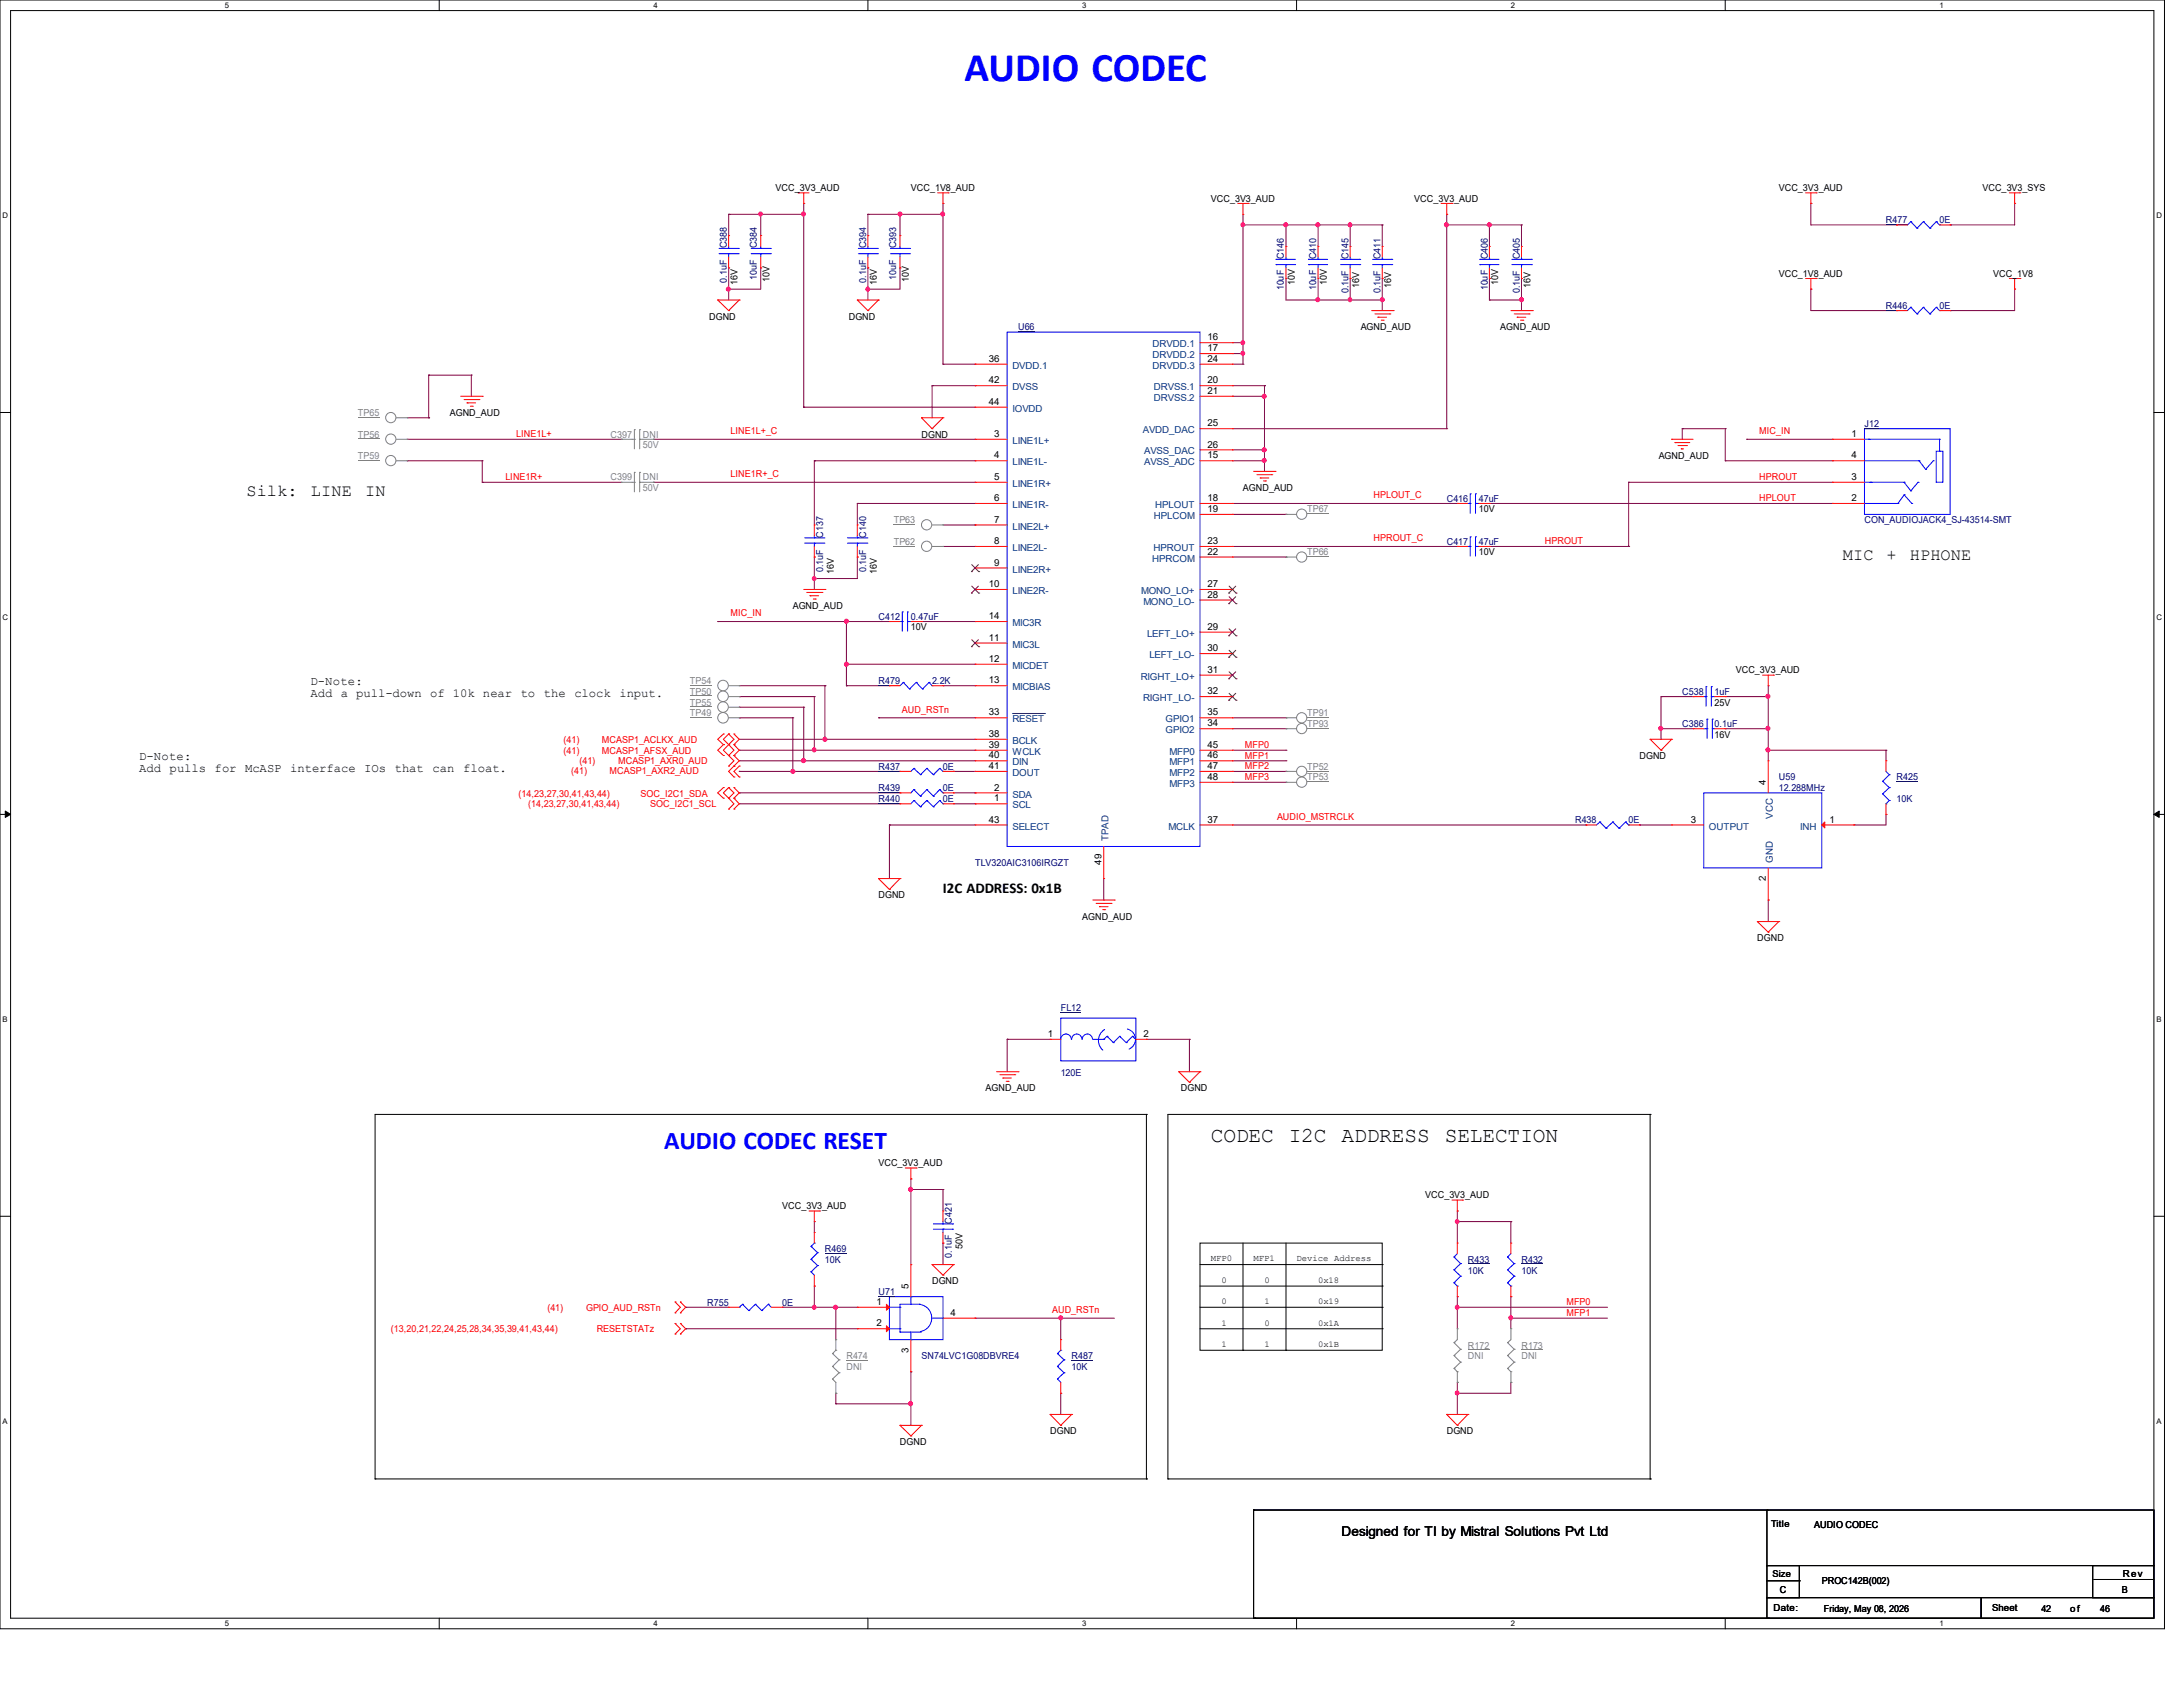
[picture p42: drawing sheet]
<svg xmlns="http://www.w3.org/2000/svg" width="279mm" height="216mm" viewBox="0 0 279 216" stroke-linecap="round" stroke-linejoin="round" font-family="sans-serif">
<defs><g id="words">
<text font-size="5.2" fill="#00f" x="123.4" y="10.4">AUDIO CODEC</text>
<text font-size="3.3" fill="#00f" x="85" y="147.1">AUDIO CODEC RESET</text>
<g font-size="2.7">
<text x="155" y="146.2">CODEC I2C</text>
<text x="171.7" y="146.2">ADDRESS</text>
<text x="184.9" y="146.2">SELECTION</text>
</g>
<g font-size="2.2">
<text x="31.5" y="63.5">Silk:</text>
<text x="39.8" y="63.5">LINE</text>
<text x="46.7" y="63.5">IN</text>
<text x="235.9" y="71.7">MIC</text>
<text x="241.5" y="71.7">+</text>
<text x="244.4" y="71.7">HPHONE</text>
</g>
<text font-size="1.9" x="120.7" y="114.3">I2C ADDRESS: 0x1B</text>
<text font-size="1.7" x="171.7" y="196.6">Designed for TI by Mistral Solutions Pvt Ltd</text>
<g font-size="1.6">
<text x="39.8" y="87.6">D-Note:</text>
<text x="39.8" y="89.2">Add a pull-down of 10k near</text>
<text x="66.7" y="89.2">to</text>
<text x="69.6" y="89.2">the clock input.</text>
<text x="17.8" y="97.2">D-Note:</text>
<text x="17.8" y="98.8">Add pulls for</text>
<text x="31.4" y="98.8">McASP</text>
<text x="37.1" y="98.8">interface IOs</text>
<text x="50.5" y="98.8">that can</text>
<text x="59.3" y="98.8">float.</text>
</g>
<g font-size="1.2">
<text x="99.3" y="24.4">VCC_3V3_AUD</text>
<text x="116.6" y="24.4">VCC_1V8_AUD</text>
<text x="155" y="25.8">VCC_3V3_AUD</text>
<text x="181" y="25.8">VCC_3V3_AUD</text>
<text x="227.7" y="24.4">VCC_3V3_AUD</text>
<text x="253.7" y="24.4">VCC_3V3_SYS</text>
<text x="227.7" y="35.4">VCC_1V8_AUD</text>
<text x="255.1" y="35.4">VCC_1V8</text>
<text x="90.8" y="40.9">DGND</text>
<text x="94.4" y="36.4" transform="rotate(-90 94.4 36.4)">16V</text>
<text x="98.5" y="36.1" transform="rotate(-90 98.5 36.1)">10V</text>
<text x="108.6" y="40.9">DGND</text>
<text x="112.2" y="36.4" transform="rotate(-90 112.2 36.4)">16V</text>
<text x="116.3" y="36.1" transform="rotate(-90 116.3 36.1)">10V</text>
<text x="165.7" y="36.4" transform="rotate(-90 165.7 36.4)">10V</text>
<text x="169.8" y="36.4" transform="rotate(-90 169.8 36.4)">10V</text>
<text x="173.9" y="36.9" transform="rotate(-90 173.9 36.9)">16V</text>
<text x="178.1" y="36.9" transform="rotate(-90 178.1 36.9)">16V</text>
<text x="191.8" y="36.4" transform="rotate(-90 191.8 36.4)">10V</text>
<text x="195.9" y="36.9" transform="rotate(-90 195.9 36.9)">16V</text>
<text x="126.6" y="46.3">36</text>
<text x="154.6" y="43.6">16</text>
<text x="154.6" y="45">17</text>
<text x="154.6" y="46.3">24</text>
<text x="174.2" y="42.3">AGND_AUD</text>
<text x="192" y="42.3">AGND_AUD</text>
<text x="57.6" y="53.3">AGND_AUD</text>
<text x="126.6" y="49.1">42</text>
<text x="126.6" y="51.8">44</text>
<text x="154.6" y="49.1">20</text>
<text x="154.6" y="50.4">21</text>
<text x="117.9" y="56">DGND</text>
<text x="127.2" y="58.7">4</text>
<text x="127.2" y="55.9">3</text>
<text x="154.6" y="54.6">25</text>
<text x="154.6" y="58.7">15</text>
<text x="154.6" y="57.3">26</text>
<text x="212.3" y="58.7">AGND_AUD</text>
<text x="237" y="55.9">1</text>
<text x="237" y="58.7">4</text>
<text x="127.2" y="61.4">5</text>
<text x="127.2" y="64.1">6</text>
<text x="154.6" y="64.1">18</text>
<text x="154.6" y="65.5">19</text>
<text x="159.1" y="62.9">AGND_AUD</text>
<text x="189.3" y="65.6">10V</text>
<text x="237" y="61.4">3</text>
<text x="237" y="64.1">2</text>
<text x="127.2" y="66.9">7</text>
<text x="127.2" y="69.6">8</text>
<text x="154.6" y="71">22</text>
<text x="154.6" y="69.6">23</text>
<text x="189.3" y="71.1">10V</text>
<text x="101.5" y="77.9">AGND_AUD</text>
<text x="106.7" y="73.5" transform="rotate(-90 106.7 73.5)">16V</text>
<text x="112.2" y="73.5" transform="rotate(-90 112.2 73.5)">16V</text>
<text x="126.6" y="75.1">10</text>
<text x="127.2" y="72.4">9</text>
<text x="154.6" y="75.1">27</text>
<text x="154.6" y="76.5">28</text>
<text x="116.6" y="80.7">10V</text>
<text x="126.6" y="79.2">14</text>
<text x="126.6" y="82">11</text>
<text x="154.6" y="80.6">29</text>
<text x="154.6" y="83.4">30</text>
<text x="126.6" y="87.5">13</text>
<text x="126.6" y="84.7">12</text>
<text x="154.6" y="86.1">31</text>
<text x="154.6" y="88.9">32</text>
<text x="222.2" y="86.1">VCC_3V3_AUD</text>
<text x="126.6" y="95.7">39</text>
<text x="126.6" y="91.6">33</text>
<text x="126.6" y="94.3">38</text>
<text x="154.6" y="93">34</text>
<text x="154.6" y="91.6">35</text>
<text x="154.6" y="95.7">45</text>
<text x="219.5" y="94.4">16V</text>
<text x="219.5" y="90.3">25V</text>
<text x="126.6" y="98.4">41</text>
<text x="126.6" y="97.1">40</text>
<text x="127.2" y="101.2">2</text>
<text x="154.6" y="97.1">46</text>
<text x="154.6" y="98.4">47</text>
<text x="154.6" y="99.8">48</text>
<text x="209.8" y="97.2">DGND</text>
<text x="226" y="100.5" transform="rotate(-90 226 100.5)">4</text>
<text x="126.6" y="105.3">43</text>
<text x="127.2" y="102.6">1</text>
<text x="154.6" y="105.3">37</text>
<text x="216.4" y="105.3">3</text>
<text x="234.1" y="105.3">1</text>
<text x="141" y="110.7" transform="rotate(-90 141 110.7)">49</text>
<text x="226" y="112.7" transform="rotate(-90 226 112.7)">2</text>
<text x="112.4" y="115">DGND</text>
<text x="138.5" y="117.7">AGND_AUD</text>
<text x="224.9" y="120.4">DGND</text>
<text x="134.1" y="132.7">1</text>
<text x="146.3" y="132.7">2</text>
<text x="126.2" y="139.7">AGND_AUD</text>
<text x="151.1" y="139.7">DGND</text>
<text x="112.4" y="149.3">VCC_3V3_AUD</text>
<text x="100.1" y="154.7">VCC_3V3_AUD</text>
<text x="182.4" y="153.4">VCC_3V3_AUD</text>
<text x="123.2" y="159.9" transform="rotate(-90 123.2 159.9)">50V</text>
<text x="112.2" y="167">1</text>
<text x="116.3" y="165" transform="rotate(-90 116.3 165)">5</text>
<text x="119.3" y="164.3">DGND</text>
<text x="112.2" y="169.8">2</text>
<text x="116.3" y="173.1" transform="rotate(-90 116.3 173.1)">3</text>
<text x="121.7" y="168.4">4</text>
<text x="115.2" y="184.9">DGND</text>
<text x="134.4" y="183.6">DGND</text>
<text x="185.2" y="183.6">DGND</text>
<text x="226.7" y="195.5">Title</text>
<text x="232.2" y="195.5">AUDIO CODEC</text>
<text x="226.9" y="201.8">Size</text>
<text x="227.8" y="203.8">C</text>
<text x="233.2" y="202.7">PROC142B(002)</text>
<text x="271.6" y="203.8">B</text>
<text x="271.7" y="201.8">Rev</text>
<text x="227" y="206.2">Date:</text>
<text x="233.4" y="206.3">Friday, May 08, 2026</text>
<text x="255" y="206.2">Sheet</text>
<text x="261.3" y="206.3">42</text>
<text x="265" y="206.3">of</text>
<text x="268.8" y="206.3">46</text>
</g>
<g font-size="1.2" fill="#000080">
<text x="241.4" y="28.6">R477</text>
<text x="248.2" y="28.6">0E</text>
<text x="93" y="31.8" transform="rotate(-90 93 31.8)">C388</text>
<text x="96.9" y="35.8" transform="rotate(-90 96.9 35.8)">10uF</text>
<text x="96.9" y="31.8" transform="rotate(-90 96.9 31.8)">C384</text>
<text x="110.9" y="31.8" transform="rotate(-90 110.9 31.8)">C394</text>
<text x="114.7" y="35.8" transform="rotate(-90 114.7 35.8)">10uF</text>
<text x="114.7" y="31.8" transform="rotate(-90 114.7 31.8)">C393</text>
<text x="164.3" y="33.2" transform="rotate(-90 164.3 33.2)">C146</text>
<text x="168.4" y="33.2" transform="rotate(-90 168.4 33.2)">C410</text>
<text x="172.6" y="33.2" transform="rotate(-90 172.6 33.2)">C145</text>
<text x="176.7" y="33.2" transform="rotate(-90 176.7 33.2)">C411</text>
<text x="190.4" y="33.2" transform="rotate(-90 190.4 33.2)">C406</text>
<text x="194.5" y="33.2" transform="rotate(-90 194.5 33.2)">C405</text>
<text x="93" y="36.2" transform="rotate(-90 93 36.2)">0.1uF</text>
<text x="110.9" y="36.2" transform="rotate(-90 110.9 36.2)">0.1uF</text>
<text x="164.3" y="37.2" transform="rotate(-90 164.3 37.2)">10uF</text>
<text x="168.4" y="37.2" transform="rotate(-90 168.4 37.2)">10uF</text>
<text x="172.6" y="37.5" transform="rotate(-90 172.6 37.5)">0.1uF</text>
<text x="176.7" y="37.5" transform="rotate(-90 176.7 37.5)">0.1uF</text>
<text x="190.4" y="37.2" transform="rotate(-90 190.4 37.2)">10uF</text>
<text x="194.5" y="37.5" transform="rotate(-90 194.5 37.5)">0.1uF</text>
<text x="241.4" y="39.5">R446</text>
<text x="248.2" y="39.5">0E</text>
<text x="130.3" y="42.3">U66</text>
<text x="238.6" y="54.6">J12</text>
<text x="185.2" y="64.2">C416</text>
<text x="189.3" y="64.2">47uF</text>
<text x="105.4" y="68.8" transform="rotate(-90 105.4 68.8)">C137</text>
<text x="110.9" y="68.8" transform="rotate(-90 110.9 68.8)">C140</text>
<text x="185.2" y="69.7">C417</text>
<text x="189.3" y="69.7">47uF</text>
<text x="238.6" y="67">CON_AUDIOJACK4_SJ-43514-SMT</text>
<text x="105.4" y="73.2" transform="rotate(-90 105.4 73.2)">0.1uF</text>
<text x="110.9" y="73.2" transform="rotate(-90 110.9 73.2)">0.1uF</text>
<text x="112.4" y="79.3">C412</text>
<text x="116.6" y="79.3">0.47uF</text>
<text x="112.4" y="87.5">R479</text>
<text x="119.3" y="87.5">2.2K</text>
<text x="215.3" y="88.9">C538</text>
<text x="219.4" y="88.9">1uF</text>
<text x="215.3" y="93">C386</text>
<text x="219.4" y="93">0.1uF</text>
<text x="112.4" y="98.5">R437</text>
<text x="112.4" y="101.3">R439</text>
<text x="120.7" y="98.5">0E</text>
<text x="120.7" y="101.3">0E</text>
<text x="227.7" y="99.9">U59</text>
<text x="227.7" y="101.3">12.288MHz</text>
<text x="242.7" y="99.9">R425</text>
<text x="112.4" y="102.6">R440</text>
<text x="120.7" y="102.6">0E</text>
<text x="201.6" y="105.4">R438</text>
<text x="208.4" y="105.4">0E</text>
<text x="242.7" y="102.6">10K</text>
<text x="124.8" y="110.9">TLV320AIC3106IRGZT</text>
<text x="135.8" y="129.4">FL12</text>
<text x="135.8" y="137.8">120E</text>
<text x="105.6" y="160.2">R469</text>
<text x="105.6" y="161.6">10K</text>
<text x="121.8" y="161" transform="rotate(-90 121.8 161)">0.1uF</text>
<text x="121.8" y="156.6" transform="rotate(-90 121.8 156.6)">C421</text>
<text x="187.9" y="161.6">R433</text>
<text x="194.7" y="161.6">R432</text>
<text x="90.5" y="167.1">R755</text>
<text x="100.1" y="167.1">0E</text>
<text x="112.4" y="165.7">U71</text>
<text x="187.9" y="163">10K</text>
<text x="194.7" y="163">10K</text>
<text x="117.9" y="173.9">SN74LVC1G08DBVRE4</text>
<text x="137.2" y="173.9">R487</text>
<text x="137.2" y="175.3">10K</text>
</g>
<g font-size="1.2" fill="#004080">
<text x="129.6" y="47.2">DVDD.1</text>
<text x="147.5" y="44.4">DRVDD.1</text>
<text x="147.5" y="45.8">DRVDD.2</text>
<text x="147.5" y="47.2">DRVDD.3</text>
<text x="129.6" y="50">DVSS</text>
<text x="129.6" y="52.7">IOVDD</text>
<text x="147.7" y="50">DRVSS.1</text>
<text x="147.7" y="51.3">DRVSS.2</text>
<text x="129.6" y="59.6">LINE1L-</text>
<text x="129.6" y="56.8">LINE1L+</text>
<text x="146.3" y="55.5">AVDD_DAC</text>
<text x="146.4" y="59.6">AVSS_ADC</text>
<text x="146.4" y="58.2">AVSS_DAC</text>
<text x="129.6" y="62.3">LINE1R+</text>
<text x="129.6" y="65">LINE1R-</text>
<text x="147.9" y="65">HPLOUT</text>
<text x="129.6" y="67.8">LINE2L+</text>
<text x="129.6" y="70.5">LINE2L-</text>
<text x="147.5" y="71.9">HPRCOM</text>
<text x="147.7" y="70.5">HPROUT</text>
<text x="147.7" y="66.4">HPLCOM</text>
<text x="129.6" y="73.3">LINE2R+</text>
<text x="129.6" y="76">LINE2R-</text>
<text x="146" y="76">MONO_LO+</text>
<text x="146.3" y="77.4">MONO_LO-</text>
<text x="129.6" y="80.1">MIC3R</text>
<text x="129.6" y="82.9">MIC3L</text>
<text x="146.8" y="81.5">LEFT_LO+</text>
<text x="129.6" y="88.3">MICBIAS</text>
<text x="129.6" y="85.6">MICDET</text>
<text x="146" y="87">RIGHT_LO+</text>
<text x="146.3" y="89.7">RIGHT_LO-</text>
<text x="147.1" y="84.2">LEFT_LO-</text>
<text x="129.6" y="92.5">RESET</text>
<text x="129.6" y="95.2">BCLK</text>
<text x="149.2" y="93.9">GPIO2</text>
<text x="149.2" y="92.5">GPIO1</text>
<text x="129.6" y="96.6">WCLK</text>
<text x="129.6" y="99.3">DOUT</text>
<text x="129.6" y="98">DIN</text>
<text x="149.7" y="96.6">MFP0</text>
<text x="149.7" y="98">MFP1</text>
<text x="149.7" y="99.3">MFP2</text>
<text x="149.7" y="100.7">MFP3</text>
<text x="129.6" y="102.1">SDA</text>
<text x="129.6" y="103.5">SCL</text>
<text x="129.6" y="106.2">SELECT</text>
<text x="141.9" y="107.6" transform="rotate(-90 141.9 107.6)">TPAD</text>
<text x="149.6" y="106.2">MCLK</text>
<text x="218.7" y="106.2">OUTPUT</text>
<text x="226.9" y="104.8" transform="rotate(-90 226.9 104.8)">VCC</text>
<text x="230.4" y="106.2">INH</text>
<text x="226.9" y="110.4" transform="rotate(-90 226.9 110.4)">GND</text>
</g>
<g font-size="1.2" fill="#808080">
<text x="45.8" y="53.3">TP65</text>
<text x="45.8" y="58.7">TP59</text>
<text x="45.8" y="56">TP56</text>
<text x="78.1" y="56">C397</text>
<text x="82.3" y="56">DNI</text>
<text x="82.3" y="57.4">50V</text>
<text x="78.1" y="61.5">C399</text>
<text x="82.3" y="61.5">DNI</text>
<text x="82.3" y="62.9">50V</text>
<text x="167.3" y="65.6">TP67</text>
<text x="114.4" y="67">TP63</text>
<text x="114.4" y="69.7">TP62</text>
<text x="167.3" y="71.1">TP66</text>
<text x="88.3" y="87.5">TP54</text>
<text x="88.3" y="88.9">TP50</text>
<text x="88.3" y="90.3">TP55</text>
<text x="88.3" y="91.7">TP49</text>
<text x="167.3" y="93">TP93</text>
<text x="167.3" y="91.7">TP91</text>
<text x="167.3" y="98.5">TP52</text>
<text x="167.3" y="99.9">TP53</text>
<text x="108.3" y="173.9">R474</text>
<text x="187.9" y="172.6">R172</text>
<text x="187.9" y="173.9">DNI</text>
<text x="194.7" y="172.6">R173</text>
<text x="194.7" y="173.9">DNI</text>
<text x="108.3" y="175.3">DNI</text>
</g>
<g font-size="1.2" fill="#f00">
<text x="66.1" y="56">LINE1L+</text>
<text x="93.5" y="55.5">LINE1L+_C</text>
<text x="225.2" y="55.5">MIC_IN</text>
<text x="64.7" y="61.5">LINE1R+</text>
<text x="93.5" y="61">LINE1R+_C</text>
<text x="175.8" y="63.8">HPLOUT_C</text>
<text x="225.2" y="64.2">HPLOUT</text>
<text x="225.2" y="61.5">HPROUT</text>
<text x="175.8" y="69.3">HPROUT_C</text>
<text x="197.7" y="69.7">HPROUT</text>
<text x="93.5" y="78.9">MIC_IN</text>
<text x="72.1" y="95.1">(41)</text>
<text x="77" y="95.1">MCASP1_ACLKX_AUD</text>
<text x="115.4" y="91.2">AUD_RSTn</text>
<text x="159.3" y="95.8">MFP0</text>
<text x="66.4" y="101.9">(14,23,27,30,41,43,44)</text>
<text x="72.1" y="96.4">(41)</text>
<text x="73.1" y="99.1">(41)</text>
<text x="74.2" y="97.8">(41)</text>
<text x="77" y="96.4">MCASP1_AFSX_AUD</text>
<text x="78" y="99.1">MCASP1_AXR2_AUD</text>
<text x="79.1" y="97.8">MCASP1_AXR0_AUD</text>
<text x="82" y="101.9">SOC_I2C1_SDA</text>
<text x="159.3" y="97.1">MFP1</text>
<text x="159.3" y="98.5">MFP2</text>
<text x="159.3" y="99.9">MFP3</text>
<text x="67.6" y="103.3">(14,23,27,30,41,43,44)</text>
<text x="83.2" y="103.3">SOC_I2C1_SCL</text>
<text x="163.4" y="104.9">AUDIO_MSTRCLK</text>
<text x="70.1" y="167.8">(41)</text>
<text x="75" y="167.8">GPIO_AUD_RSTn</text>
<text x="200.5" y="167">MFP0</text>
<text x="50" y="170.5">(13,20,21,22,24,25,28,34,35,39,41,43,44)</text>
<text x="76.4" y="170.5">RESETSTATz</text>
<text x="134.7" y="168">AUD_RSTn</text>
<text x="200.5" y="168.4">MFP1</text>
</g>
<g font-size="1.1">
<text x="155" y="161.4">MFP0</text>
<text x="160.4" y="161.4">MFP1</text>
<text x="165.9" y="161.4">Device Address</text>
<text x="156.3" y="164.2">0</text>
<text x="156.3" y="166.9">0</text>
<text x="161.8" y="166.9">1</text>
<text x="161.8" y="164.2">0</text>
<text x="168.7" y="164.2">0x18</text>
<text x="168.7" y="166.9">0x19</text>
<text x="156.3" y="169.7">1</text>
<text x="156.3" y="172.4">1</text>
<text x="161.8" y="169.7">0</text>
<text x="161.8" y="172.4">1</text>
<text x="168.7" y="169.7">0x1A</text>
<text x="168.7" y="172.4">0x1B</text>
</g>
<g font-size="1">
<text x="28.8" y="1">5</text>
<text x="83.7" y="1">4</text>
<text x="138.5" y="1">3</text>
<text x="193.4" y="1">2</text>
<text x="248.2" y="1">1</text>
<text x=".3" y="27.9">D</text>
<text x="276" y="27.9">D</text>
<text x=".3" y="79.4">C</text>
<text x="276" y="79.4">C</text>
<text x=".3" y="130.8">B</text>
<text x="276" y="130.8">B</text>
<text x=".3" y="182.2">A</text>
<text x="276" y="182.2">A</text>
<text x="28.8" y="208.1">5</text>
<text x="83.7" y="208.1">4</text>
<text x="138.5" y="208.1">3</text>
<text x="193.4" y="208.1">2</text>
<text x="248.2" y="208.1">1</text>
</g>
</g></defs>
<path d="M0 0h277v208.4h-277zM1.4 1.4h274.3v205.7h-274.3z" fill="none" stroke="#000" stroke-width=".13"/>
<g fill="#fff">
<path d="M28.8 .1h.5v1.1h-.5z"/>
<path d="M28.8 207.2h.5v1.1h-.5z"/>
</g>
<path d="M56.2 0v1.4M56.2 207.1v1.3" fill="none" stroke="#000" stroke-width=".13"/>
<g fill="#fff">
<path d="M83.7 .1h.5v1.1h-.5z"/>
<path d="M83.7 207.2h.5v1.1h-.5z"/>
</g>
<path d="M111.1 0v1.4M111.1 207.1v1.3" fill="none" stroke="#000" stroke-width=".13"/>
<g fill="#fff">
<path d="M138.5 .1h.6v1.1h-.6z"/>
<path d="M138.5 207.2h.6v1.1h-.6z"/>
</g>
<path d="M165.9 0v1.4M165.9 207.1v1.3" fill="none" stroke="#000" stroke-width=".13"/>
<g fill="#fff">
<path d="M193.4 .1h.5v1.1h-.5z"/>
<path d="M193.4 207.2h.5v1.1h-.5z"/>
</g>
<path d="M220.8 0v1.4M220.8 207.1v1.3" fill="none" stroke="#000" stroke-width=".13"/>
<g fill="#fff">
<path d="M248.2 .1h.6v1.1h-.6z"/>
<path d="M248.2 207.2h.6v1.1h-.6z"/>
<path d="M.3 27.1h.8v1.1h-.8z"/>
<path d="M276 27.1h.7v1.1h-.7z"/>
<path d="M.3 78.5h.8v1.1h-.8z"/>
<path d="M276 78.5h.7v1.1h-.7z"/>
</g>
<path d="M0 52.8h1.4M275.7 52.8h1.3" fill="none" stroke="#000" stroke-width=".13"/>
<g fill="#fff">
<path d="M.3 129.9h.7v1.1h-.7z"/>
<path d="M276 129.9h.6v1.1h-.6z"/>
</g>
<path d="M0 104.2h1.4M275.7 104.2h1.3" fill="none" stroke="#000" stroke-width=".13"/>
<path d="M.7 103.8l.7 .4-.7 .4zM275.7 104.2l.7-.4v.8z" fill="#000" stroke="#000" stroke-width=".13"/>
<g fill="#fff">
<path d="M.3 181.4h.7v1.1h-.7z"/>
<path d="M276 181.4h.6v1.1h-.6z"/>
</g>
<g fill="none" stroke="#000" stroke-width=".13">
<path d="M0 155.7h1.4M146.7 142.6h.1M146.7 142.6h-98.7v46.7M146.7 142.6v46.7M153.6 159.1h23.3v13.7h-23.3zM159.1 159.1v13.7M164.6 159.1v13.7M211.2 142.6h.1M211.2 142.6h-61.7v46.7M211.2 142.6v46.7M275.7 155.7h1.3M153.6 161.8h23.3"/>
<path d="M153.6 164.6h23.3M153.6 167.3h23.3M153.6 170.1h23.3M159.1 172.8h.1M164.6 172.8h.1M176.9 161.8h.1M176.9 164.6h.1M176.9 167.3h.1M176.9 170.1h.1M48 189.3h.1M48 189.3h98.7M146.7 189.3h.1"/>
<path d="M149.5 189.3h.1M149.5 189.3h61.7M160.4 193.3h.1M160.4 193.3h65.9M160.4 193.3v13.8M211.2 189.3h.1M226.1 193.3h49.6v7.1h-49.6zM160.4 207.1h.1M160.6 207.1h.1M160.6 207.1h65.8M226.1 200.4h4.2v4.1h-4.2zM226.1 204.5h27.5v2.6h-27.5z"/>
<path d="M226.1 202.3h4.2M230.3 202.3h.1M253.6 204.5h22.1v2.6h-22.1zM267.8 200.4h7.9v4.1h-7.9zM268 202.1h.1M268 202.1h7.7"/>
</g>
<g fill="none" stroke="#800040" stroke-width=".13">
<path d="M93.3 27.4h.1M93.3 34.3h.1M93.3 37h.1M93.3 27.4h9.6M93.3 27.4v2.7M93.3 34.3v4.1M97.4 27.4h.1M97.4 34.3h.1M97.4 34.3v2.7h-4.1M97.4 27.4v2.7M102.9 26h.1M102.9 26v26.1"/>
<path d="M111.1 27.4h.1M111.1 34.3h.1M111.1 37h.1M111.1 27.4h9.6M111.1 27.4v2.7M111.1 34.3v4.1M115.2 27.4h.1M115.2 34.3h.1M115.2 27.4v2.7M115.2 34.3v2.7h-4.1M120.7 26h.1M120.7 26v20.6"/>
<path d="M159.1 28.8h.1M159.1 28.8h17.8M159.1 27.4v19.2M164.6 28.8h.1M164.6 35.6h.1M164.6 28.8v2.7M164.6 35.6v2.8h12.3M168.7 28.8h.1M168.7 38.4h.1M168.7 28.8v2.7M168.7 35.6v2.8M172.8 28.8h.1"/>
<path d="M172.8 35.6h.1M172.8 38.4h.1M172.8 28.8v2.7M172.8 35.6v2.8M176.9 38.4h.1M176.9 28.8h.1M176.9 35.6h.1M176.9 28.8v2.7M176.9 35.6v4.2M185.2 28.8h.1M185.2 27.4h.1M185.2 28.8h9.5"/>
<path d="M185.2 27.4v27.5M190.6 28.8h.1M190.6 35.6h.1M190.6 38.4h.1M190.6 38.4h4.1M190.6 28.8v2.7M190.6 35.6v2.8M194.7 28.8h.1M194.7 35.6h.1M194.7 38.4h.1M194.7 28.8v2.7M194.7 35.6v4.2"/>
<path d="M231.8 37h.1M231.8 26h.1M231.8 26v2.8h10.9M231.8 37v2.8h10.9M242.7 39.8h.1M242.7 28.8h.1M249.6 39.8h.1M249.6 28.8h.1M257.9 37h.1M257.9 26h.1M257.9 37v2.8h-8.3M257.9 26v2.8h-8.3"/>
<path d="M52.1 59h.1M52.1 59h9.6M52.1 56.2h27.4M52.1 53.5h2.8M54.9 48h.1M54.9 53.5h.1M54.9 48h5.4M54.9 48v5.5M60.3 48h.1M60.3 48v2.7M61.7 59h.1M61.7 59v2.7"/>
<path d="M79.5 56.2h.1M83.7 56.2h.1M83.7 56.2h41.1M102.9 52.1h.1M102.9 52.1h21.9M104.2 59h.1M104.2 59v8.2M104.2 59h20.6M119.3 49.4h.1M119.3 49.4h5.5M119.3 49.4v4.1M120.7 46.6h.1"/>
<path d="M120.7 46.6h4.1M124.8 46.6h.1M124.8 49.4h.1M157.7 50.7h.1M157.7 49.4h4.1M157.7 50.7h4.1M157.7 57.6h4.1M157.7 59h4.1M157.7 43.9h1.4M157.7 45.3h1.4M157.7 46.6h1.4M157.7 54.9h27.5"/>
<path d="M159.1 43.9h.1M159.1 45.3h.1M159.1 46.6h.1M161.8 49.4h.1M161.8 50.7h.1M161.8 57.6h.1M161.8 59h.1M161.8 49.4v10.9M185.2 54.9h.1M215.3 54.9h.1M215.3 54.9h5.5M215.3 54.9v1.3"/>
<path d="M220.8 59h.1M220.8 54.9h.1M220.8 59h13.7M220.8 54.9v4.1M223.6 56.2h.1M223.6 56.2h10.9M61.7 61.7h.1M61.7 61.7h17.8M83.7 61.7h.1M83.7 61.7h41.1M91.9 79.5h.1M91.9 79.5h21.9"/>
<path d="M104.2 71.3h.1M104.2 74h.1M104.2 71.3v4.1M108.3 79.5h.1M108.3 79.5v8.3M109.7 71.3h.1M109.7 64.4h.1M109.7 71.3v2.7h-5.5M109.7 64.4v2.8M109.7 64.4h15.1M117.9 79.5h6.9M120.7 67.2h4.1"/>
<path d="M120.7 69.9h4.1M124.8 67.2h.1M124.8 69.9h.1M124.8 79.5h.1M157.7 69.9h28.8M157.7 64.4h28.8M157.7 65.8h6.9M157.7 71.3h6.9M164.6 65.8h.1M164.6 71.3h.1M186.5 69.9h.1M186.5 64.4h.1"/>
<path d="M190.6 69.9h17.8M190.6 64.4h43.9M208.4 69.9h.1M208.4 61.7h.1M208.4 61.7h26.1M208.4 61.7v8.2M234.5 64.4h.1M94.6 98.7h.1M94.6 97.4h.1M94.6 96h.1M94.6 91.9h.1M94.6 90.5h.1"/>
<path d="M94.6 89.2h.1M94.6 91.9h6.9M94.6 98.7h20.6M94.6 97.4h30.2M94.6 96h30.2M94.6 94.6h30.2M94.6 90.5h8.3M94.6 89.2h9.6M94.6 87.8h11M101.5 91.9h.1M101.5 98.7h.1M101.5 91.9v6.8"/>
<path d="M102.9 90.5h.1M102.9 97.4h.1M102.9 90.5v6.9M104.2 89.2h.1M104.2 96h.1M104.2 89.2v6.8M105.6 94.6h.1M105.6 87.8h.1M105.6 87.8v6.8M108.3 85h.1M108.3 87.8h.1M108.3 87.8h5.5"/>
<path d="M108.3 85h16.5M112.4 91.9h.1M112.4 91.9h12.4M120.7 87.8h.1M120.7 87.8h4.1M122 98.7h.1M122 98.7h2.8M157.7 91.9h6.9M157.7 98.7h6.9M157.7 97.4h6.9M157.7 96h6.9M157.7 93.3h6.9"/>
<path d="M164.6 91.9h.1M164.6 93.3h.1M164.6 96h.1M164.6 97.4h.1M164.6 98.7h.1M212.6 93.3h.1M212.6 89.2h.1M212.6 93.3h4.1M212.6 89.2h4.1M212.6 89.2v5.4M220.8 93.3h.1M220.8 93.3h5.5"/>
<path d="M220.8 89.2h5.5M226.3 93.3h.1M226.3 96h.1M226.3 89.2h.1M226.3 96h15.1M226.3 87.8v9.6M241.4 96h.1M241.4 96v1.4M94.6 102.9h.1M94.6 101.5h.1M94.6 102.9h20.6M94.6 101.5h20.6"/>
<path d="M113.8 105.6h.1M113.8 105.6v6.8M113.8 105.6h11M122 102.9h2.8M122 101.5h2.8M124.8 101.5h.1M124.8 102.9h.1M141.3 115.2h.1M141.3 112.4v2.8M157.7 105.6h45.3M157.7 100.1h6.9M164.6 100.1h.1"/>
<path d="M203 105.6h.1M209.8 105.6h.1M209.8 105.6h4.2M226.3 115.2h.1M226.3 115.2v2.7M237.3 105.6h.1M241.4 104.2h.1M241.4 104.2v1.4h-4.1M128.9 133h.1M128.9 133v4.2M128.9 133h5.5M146.7 133h.1"/>
<path d="M146.7 133h5.5M152.2 133h.1M152.2 133v4.2M104.2 156.3h.1M104.2 156.3v1.4M116.6 152.2h.1M116.6 150.9h.1M116.6 152.2h4.1M116.6 150.9v10.9M120.7 152.2h.1M120.7 159.1h.1M120.7 152.2v2.8"/>
<path d="M120.7 159.1v2.7M186.5 156.3h.1M186.5 155h.1M186.5 155v4.1M186.5 156.3h6.9M193.4 156.3h.1M193.4 156.3v2.8M87.8 170.1h.1M87.8 167.3h.1M87.8 167.3h5.5M87.8 170.1h21.9M100.1 167.3h.1"/>
<path d="M100.1 167.3h9.6M104.2 164.6h.1M104.2 167.3h.1M104.2 164.6v2.7M107 167.3h.1M107 178.3h.1M107 179.7h.1M107 167.3v4.1M107 178.3v1.4M107 179.7h9.6M116.6 175.6h.1M116.6 179.7h.1"/>
<path d="M116.6 175.6v6.8M124.8 168.7h.1M124.8 168.7h17.8M135.8 168.7h.1M135.8 178.3h.1M135.8 168.7v2.7M135.8 178.3v2.7M186.5 167.3h.1M186.5 165.9h.1M186.5 176.9h.1M186.5 178.3h.1M186.5 167.3h19.2"/>
<path d="M186.5 165.9v4.2M186.5 176.9v4.1M193.4 168.7h.1M193.4 165.9h.1M193.4 176.9h.1M193.4 168.7h12.3M193.4 165.9v4.2M193.4 176.9v1.4h-6.9"/>
</g>
<g fill="#f0f" stroke="#f0f" stroke-width=".13">
<circle cx="116.5" cy="152.2" r=".25"/>
<circle cx="106.9" cy="167.3" r=".25"/>
<circle cx="104.2" cy="167.3" r=".24"/>
<circle cx="161.8" cy="57.6" r=".25"/>
<circle cx="161.8" cy="50.7" r=".25"/>
<circle cx="161.8" cy="58.9" r=".25"/>
<circle cx="159.1" cy="43.8" r=".24"/>
<circle cx="159.1" cy="28.8" r=".24"/>
<circle cx="159.1" cy="45.2" r=".24"/>
<circle cx="105.6" cy="94.6" r=".25"/>
<circle cx="186.5" cy="167.3" r=".24"/>
<circle cx="186.5" cy="156.3" r=".24"/>
<circle cx="193.3" cy="168.6" r=".24"/>
<circle cx="186.5" cy="178.3" r=".24"/>
<circle cx="104.2" cy="74" r=".24"/>
<circle cx="164.5" cy="28.8" r=".25"/>
<circle cx="168.7" cy="28.8" r=".25"/>
<circle cx="185.1" cy="28.8" r=".25"/>
<circle cx="190.6" cy="28.8" r=".25"/>
<circle cx="194.7" cy="38.4" r=".25"/>
<circle cx="120.6" cy="27.4" r=".25"/>
<circle cx="111.1" cy="37" r=".24"/>
<circle cx="115.2" cy="27.4" r=".25"/>
<circle cx="93.2" cy="37" r=".25"/>
<circle cx="102.8" cy="27.4" r=".25"/>
<circle cx="97.3" cy="27.4" r=".24"/>
<circle cx="135.8" cy="168.7" r=".25"/>
<circle cx="116.5" cy="179.6" r=".25"/>
<circle cx="101.5" cy="98.7" r=".25"/>
<circle cx="102.8" cy="97.3" r=".25"/>
<circle cx="104.2" cy="96" r=".24"/>
<circle cx="172.8" cy="38.3" r=".24"/>
<circle cx="176.9" cy="38.4" r=".25"/>
<circle cx="168.7" cy="38.4" r=".25"/>
<circle cx="172.8" cy="28.8" r=".24"/>
<circle cx="108.3" cy="79.5" r=".25"/>
<circle cx="108.3" cy="85" r=".25"/>
<circle cx="226.3" cy="96" r=".25"/>
<circle cx="226.3" cy="89.1" r=".25"/>
<circle cx="226.3" cy="93.2" r=".25"/>
<circle cx="212.6" cy="93.2" r=".25"/>
</g>
<g fill="none" stroke="#f00" stroke-width=".13">
<path d="M91.9 38.4h.1M91.9 38.4h2.7M91.9 38.4l1.4 1.4M93.3 39.8h.1M93.3 30.1h.1M93.3 34.3h.1M93.3 30.1v1.4M93.3 32.9v1.4M94.6 38.4h.1M94.6 38.4l-1.3 1.4M97.4 30.1h.1M97.4 34.3h.1"/>
<path d="M97.4 30.1v1.4M97.4 32.9v1.4M102.2 24.7h.1M102.2 24.7h1.3M102.9 26h.1M102.9 24.7v1.3M109.7 38.4h.1M109.7 38.4h2.7M109.7 38.4l1.4 1.4M111.1 39.8h.1M112.4 38.4h.1M112.4 38.4l-1.3 1.4"/>
<path d="M120 24.7h1.4M120.7 26h.1M120.7 24.7v1.3M121.4 24.7h.1M158.4 26h1.4M159.1 27.4h.1M159.1 26v1.4M159.8 26h.1M175.6 39.8h2.7M178.3 39.8h.1M184.4 26h1.4M185.2 27.4h.1"/>
<path d="M185.2 26v1.4M185.8 26h.1M193.4 39.8h2.7M194.7 31.5h.1M194.7 35.6h.1M194.7 31.5v1.4M194.7 34.3v1.3M196.1 39.8h.1M231.1 24.7h1.4M231.1 35.6h1.4M231.8 26h.1M231.8 37h.1"/>
<path d="M231.8 24.7v1.3M231.8 35.6v1.4M232.5 24.7h.1M232.5 35.6h.1M242.7 28.8h.1M242.7 28.8h1.4M248.2 28.8h1.4M249.6 28.8h.1M257.2 24.7h1.3M257.2 35.6h1.3M257.9 26h.1M257.9 37h.1"/>
<path d="M257.9 24.7v1.3M257.9 35.6v1.4M258.5 24.7h.1M258.5 35.6h.1M59 50.7h2.7M59.4 51.1h1.9M59.8 51.6h.1M59.8 51.6h1.1M60.2 52h.3M60.5 52h.1M61.3 51.1h.1M61.7 50.7h.1"/>
<path d="M117.9 53.5h.1M117.9 53.5h2.8M117.9 53.5l1.4 1.4M119.3 54.9h.1M120.7 53.5h.1M120.7 53.5l-1.4 1.4M124.8 59h.1M124.8 49.4h.1M124.8 52.1h.1M124.8 56.2h.1M124.8 46.6h.1M124.8 56.2h4.1"/>
<path d="M124.8 59h4.1M124.8 46.6h4.1M124.8 49.4h4.1M124.8 52.1h4.1M153.6 50.7h4.1M153.6 59h4.1M153.6 43.9h4.1M153.6 45.3h4.1M153.6 54.9h4.1M153.6 57.6h4.1M153.6 46.6h4.1M153.6 49.4h4.1"/>
<path d="M157.7 43.9h.1M157.7 45.3h.1M157.7 54.9h.1M157.7 59h.1M157.7 57.6h.1M157.7 46.6h.1M157.7 49.4h.1M157.7 50.7h.1M176 40.2h1.9M176.4 40.6h.1M176.4 40.6h1.1M176.8 41h.2"/>
<path d="M177 41h.1M177.9 40.2h.1M193.8 40.2h1.9M194.2 40.6h.1M194.2 40.6h1.1M194.6 41h.3M194.9 41h.1M195.7 40.2h.1M214 56.2h.1M214 56.2h2.7M214.4 56.6h.1M214.4 56.6h1.9"/>
<path d="M214.8 57h1.1M215.2 57.4h.1M215.2 57.4h.3M215.9 57h.1M102.9 75.4h2.7M103.3 75.8h1.9M103.7 76.2h.1M103.7 76.2h1.1M104.1 76.7h.3M104.4 76.7h.1M105.2 75.8h.1M105.6 75.4h.1"/>
<path d="M109.7 67.2h.1M109.7 71.3h.1M109.7 67.2v1.4M109.7 69.9v1.4M124.8 61.7h.1M124.8 67.2h.1M124.8 64.4h.1M124.8 69.9h.1M124.8 79.5h.1M124.8 72.7h.1M124.8 75.4h.1M124.8 75.4h4.1"/>
<path d="M124.8 64.4h4.1M124.8 61.7h4.1M124.8 67.2h4.1M124.8 69.9h4.1M124.8 79.5h4.1M124.8 72.7h4.1M153.6 75.4h4.1M153.6 64.4h4.1M153.6 65.8h4.1M153.6 71.3h4.1M153.6 69.9h4.1M153.6 76.8h4.1"/>
<path d="M157.7 64.4h.1M157.7 65.8h.1M157.7 71.3h.1M157.7 69.9h.1M157.7 75.4h.1M157.7 76.8h.1M160.4 60.3h2.8M160.9 60.7h1.9M161.3 61.2h.1M161.3 61.2h1.1M161.7 61.6h.3M162 61.6h.1"/>
<path d="M162.8 60.7h.1M163.2 60.3h.1M92.6 95.3h.1M92.6 96.7h.1M92.6 93.9h.1M92.6 95.3l-.7 .7 .7 .7M92.6 93.9l-.7 .7 .7 .7M93.3 96.7h.1M93.3 98h.1M93.3 95.3h.1M93.3 93.9h.1M93.3 95.3l-.7 .7 1.3 1.4-.6 .6"/>
<path d="M93.3 95.3l.6 .7-.6 .7M93.3 93.9l.6 .7-.6 .7M93.3 93.9l-.7 .7 .7 .7M93.9 98h.1M93.9 99.4h.1M93.9 96.7h.1M93.9 95.3h.1M93.9 93.9h.1M93.9 96.7l.7 .7-1.3 1.3 .6 .7M93.9 95.3l.7 .7-.7 .7M93.9 93.9l.7 .7-.7 .7M94.6 98h.1"/>
<path d="M94.6 99.4h.1M94.6 98l-.7 .7 .7 .7M113.8 87.8h.1M113.8 87.8h1.4M115.2 98.7h.1M115.2 98.7h1.4M119.3 87.8h1.4M120.7 87.8h.1M120.7 98.7h1.3M122 98.7h.1M124.8 87.8h.1M124.8 96h.1"/>
<path d="M124.8 98.7h.1M124.8 97.4h.1M124.8 91.9h.1M124.8 94.6h.1M124.8 82.3h.1M124.8 85h.1M124.8 94.6h4.1M124.8 87.8h4.1M124.8 96h4.1M124.8 98.7h4.1M124.8 97.4h4.1M124.8 91.9h4.1"/>
<path d="M124.8 82.3h4.1M124.8 85h4.1M153.6 86.4h4.1M153.6 96h4.1M153.6 98.7h4.1M153.6 80.9h4.1M153.6 83.7h4.1M153.6 97.4h4.1M153.6 91.9h4.1M153.6 89.2h4.1M153.6 93.3h4.1M157.7 86.4h.1"/>
<path d="M157.7 80.9h.1M157.7 83.7h.1M157.7 89.2h.1M157.7 93.3h.1M157.7 91.9h.1M157.7 96h.1M157.7 97.4h.1M157.7 98.7h.1M211.2 94.6h.1M211.2 94.6h2.8M211.2 94.6l1.4 1.4M212.6 96h.1"/>
<path d="M214 94.6h.1M214 94.6l-1.4 1.4M216.7 93.3h.1M216.7 89.2h.1M216.7 89.2h1.4M216.7 93.3h1.4M219.5 89.2h1.3M219.5 93.3h1.3M220.8 93.3h.1M220.8 89.2h.1M225.6 86.4h1.4M226.3 87.8h.1"/>
<path d="M226.3 86.4v1.4M227 86.4h.1M92.6 100.8h.1M92.6 102.2h.1M92.6 100.8l-.7 .7 .7 .7M93.3 103.5h.1M93.3 102.2h.1M93.3 100.8h.1M93.3 102.2l.6 .7-.6 .6M93.3 100.8l.6 .7-.6 .7M93.3 100.8l-.7 .7 .7 .7M93.9 102.2h.1"/>
<path d="M93.9 103.5h.1M93.9 100.8h.1M93.9 102.2l.7 .7-.7 .6M93.9 100.8l.7 .7-.7 .7M112.4 112.4h.1M112.4 112.4h2.8M112.4 112.4l1.4 1.4M113.8 113.8h.1M115.2 112.4h.1M115.2 112.4l-1.4 1.4M124.8 101.5h.1M124.8 102.9h.1"/>
<path d="M124.8 105.6h.1M124.8 105.6h4.1M124.8 101.5h4.1M124.8 102.9h4.1M139.9 115.2h2.7M140.3 115.6h1.9M140.7 116h.1M140.7 116h1.1M141.1 116.4h.3M141.3 112.4h.1M141.3 108.3v4.1M141.4 116.4h.1"/>
<path d="M142.2 115.6h.1M142.6 115.2h.1M153.6 105.6h4.1M153.6 100.1h4.1M157.7 105.6h.1M157.7 100.1h.1M224.9 117.9h.1M224.9 117.9h2.8M224.9 117.9l1.4 1.4M226.3 119.3h.1M227.7 117.9h.1M227.7 117.9l-1.4 1.4"/>
<path d="M127.6 137.2h2.7M128 137.5h1.9M128.4 138h.1M128.4 138h1.1M128.8 138.4h.2M129 138.4h.1M129.9 137.5h.1M130.3 137.2h.1M150.9 137.2h.1M150.9 137.2h2.7M150.9 137.2l1.3 1.3M152.2 138.5h.1"/>
<path d="M153.6 137.2h.1M153.6 137.2l-1.4 1.3M103.5 155h1.4M104.2 156.3h.1M104.2 157.7h.1M104.2 155v1.3M104.2 157.7v1.4M104.9 155h.1M115.9 149.5h1.4M116.6 150.9h.1M116.6 149.5v1.4M117.3 149.5h.1"/>
<path d="M120.7 155h.1M120.7 159.1h.1M120.7 155v1.3M120.7 157.7v1.4M185.8 153.6h1.4M186.5 155h.1M186.5 153.6v1.4M187.2 153.6h.1M86.4 170.7h.1M86.4 169.4h.1M86.4 168h.1M86.4 166.6h.1"/>
<path d="M86.4 169.4l.7 .7-.7 .6M86.4 166.6l.7 .7-.7 .7M87.1 169.4h.1M87.1 170.7h.1M87.1 166.6h.1M87.1 168h.1M87.1 169.4l.7 .7-.7 .6M87.1 166.6l.7 .7-.7 .7M104.2 164.6h.1M104.2 163.2v1.4M119.3 161.8h.1M119.3 161.8h2.7"/>
<path d="M119.3 161.8l1.4 1.4M120.7 163.2h.1M122 161.8h.1M122 161.8l-1.3 1.4M135.8 178.3h.1M135.8 171.4h.1M135.8 171.4v1.4M135.8 176.9v1.4M115.2 182.4h.1M115.2 182.4h2.7M115.2 182.4l1.4 1.4M116.6 183.8h.1"/>
<path d="M117.9 182.4h.1M117.9 182.4l-1.3 1.4M134.4 181h.1M134.4 181h2.8M134.4 181l1.4 1.4M135.8 182.4h.1M137.2 181h.1M137.2 181l-1.4 1.4M185.2 181h.1M185.2 181h2.7M185.2 181l1.3 1.4M186.5 182.4h.1"/>
<path d="M187.9 181h.1M187.9 181l-1.4 1.4"/>
</g>
<g fill="none" stroke="#808080" stroke-width=".13">
<path d="M45.8 53.4h2.8M50.7 53.5h1.4M52.1 53.5h.1M79.5 61.7h.1M79.5 61.7h1.7M81.2 61.7h.1M81.2 60.5h.1M81.2 60.5v2.4M81.9 60.5h.1M81.9 61.7h.1M81.9 61.7h1.8M81.9 60.5v2.4"/>
<path d="M83.7 61.7h.1M164.6 71.3h.1M164.6 71.3h1.3M167.3 71.2h2.8M88.3 90.5h2.8M88.3 91.8h2.8M93.3 90.5h1.3M93.3 91.9h1.3M94.6 90.5h.1M94.6 91.9h.1M164.6 93.3h.1M164.6 93.3h1.3"/>
<path d="M167.3 93.2h2.8M193 171.8h.1M193 173.5h.1M193 175.1h.1M193 171.8l.8 .9M193 173.5l.8 .8M193 175.1l.4 .5M193.4 175.6h.1M193.4 170.1h.1M193.4 176.9h.1M193.4 170.1v1.3l-.4 .4M193.4 175.6v1.3"/>
<path d="M193.8 172.7h.1M193.8 174.3h.1M193.8 172.7l-.8 .8M193.8 174.3l-.8 .8M194.7 172.8h2.8"/>
<circle cx="50" cy="53.4" r=".66"/>
<circle cx="166.6" cy="71.3" r=".66"/>
<circle cx="92.5" cy="90.5" r=".68"/>
<circle cx="92.5" cy="91.9" r=".68"/>
<circle cx="166.6" cy="93.2" r=".66"/>
</g>
<g fill="none" stroke="#00f" stroke-width=".13">
<path d="M92 32.5h2.5M92 31.8h2.5M93.3 31.8h.1M93.3 32.5h.1M93.3 31.5v.3M93.3 32.5v.4M94.5 32.5h.1M94.5 31.8h.1M96.1 32.5h2.5M96.1 31.8h2.5M97.4 31.8h.1M97.4 32.5h.1"/>
<path d="M97.4 31.5v.3M97.4 32.5v.4M98.6 32.5h.1M98.6 31.8h.1M193.5 33.9h2.5M193.5 33.2h2.5M194.7 33.2h.1M194.7 33.9h.1M194.7 32.9v.3M194.7 33.9v.4M196 33.9h.1M196 33.2h.1"/>
<path d="M244.6 28.4h.1M244.6 28.4l-.5 .4M244.6 28.4l.8 .8M245.4 29.2h.1M246.2 28.4h.1M246.2 28.4l-.8 .8M246.2 28.4l.8 .8M247 29.2h.1M247.8 28.4h.1M247.8 28.4l-.8 .8M247.8 28.4l.4 .4M248.2 28.8h.1"/>
<path d="M128.9 42.5h24.7v65.8h-24.7zM238.6 54.9h11v10.9h-11zM238.6 56.2h9.6M238.6 59h7M239.2 56.2h.1M245.6 59h.1M245.6 59l.9 1.1M247.4 59h.1M247.4 59l-.9 1.1M247.8 57.7h.9v4h-.9zM248.2 56.2h.1M248.2 57.7h.1"/>
<path d="M248.2 56.2v1.5M108.5 69.5h2.5M108.5 68.8h2.5M109.7 68.8h.1M109.7 69.5h.1M109.7 68.6v.2M109.7 69.5v.4M111 69.5h.1M111 68.8h.1M238.6 61.7h5.1M238.6 64.4h4.3M239.5 61.7h.1"/>
<path d="M242.9 64.4h.1M243.7 61.7h.1M243.7 63.3h.1M243.7 61.7l.9 1.1M243.7 63.3l1 1.1M243.7 63.3l-.8 1.1M244.6 62.8h.1M244.7 64.4h.1M245.5 61.7h.1M245.5 61.7l-.9 1.1M246.5 60.1h.1M115.6 87.3h.1"/>
<path d="M115.6 87.3l-.4 .5M115.6 87.3l.8 .9M116.4 88.2h.1M117 98.3h.1M117 98.3l-.4 .4M117 98.3l.8 .8M117.3 87.3h.1M117.3 87.3l-.9 .9M117.3 87.3l.8 .9M117.8 99.1h.1M118.1 88.2h.1M118.6 98.3h.1"/>
<path d="M118.6 98.3l-.8 .8M118.6 98.3l.9 .8M118.9 87.3h.1M118.9 87.3l-.8 .9M118.9 87.3l.4 .5M119.3 87.8h.1M119.5 99.1h.1M120.3 98.3h.1M120.3 98.3l-.8 .8M120.3 98.3l.4 .4M120.7 98.7h.1M218.1 93.3h.4"/>
<path d="M218.1 89.2h.3M218.4 89.2h.1M218.4 87.9h.1M218.4 87.9v2.5M218.5 92h.1M218.5 93.3h.1M218.5 92v2.5M219 87.9h.1M219 89.2h.1M219 89.2h.5M219 87.9v2.5M219.2 93.3h.1"/>
<path d="M219.2 92h.1M219.2 93.3h.3M219.2 92v2.5M103.8 159.5h.1M103.8 159.5l.8 .8M104.2 159.1h.1M104.2 159.1l-.4 .4M119.5 157.3h2.4M119.5 156.6h2.4M120.7 156.6h.1M120.7 157.3h.1M120.7 156.3v.3"/>
<path d="M120.7 157.3v.4M121.9 157.3h.1M121.9 156.6h.1M103.8 162.8h.1M103.8 161.2h.1M103.8 162.8l.4 .4M103.8 161.2l.8 .8M104.6 162h.1M104.6 160.3h.1M104.6 162l-.8 .8M104.6 160.3l-.8 .9M135.3 176.5h.1"/>
<path d="M135.3 174.9h.1M135.3 173.2h.1M135.3 176.5l.5 .4M135.3 174.9l.9 .8M135.3 173.2l.9 .8M135.8 172.8h.1M135.8 172.8l-.5 .4M136.2 175.7h.1M136.2 174h.1M136.2 175.7l-.9 .8M136.2 174l-.9 .9"/>
</g>
<path d="M241.4 28.7h2.7M130.3 42.5h2.1M112.4 98.7h2.8M112.4 87.7h2.8M105.6 160.4h2.7M137.2 174.1h2.7" fill="none" stroke="#000080" stroke-width=".13"/>
<g fill="none" stroke="#804000" stroke-width=".13">
<path d="M124.3 73.2h.1M124.3 75.9h.1M124.4 72.3l.9 .9M124.4 75l.9 .9M125.2 72.3l-.9 .9M125.2 75l-.9 .9M125.3 73.2h.1M125.3 75.9h.1M157.3 75.9h.1M157.3 77.3h.1M157.3 75l.9 .9M157.3 76.4l.9 .9"/>
<path d="M158.2 75l-.9 .9M158.2 76.4l-.9 .9M158.2 75.9h.1M158.2 77.3h.1M124.3 82.8h.1M124.4 81.9l.9 .9M125.2 81.9l-.9 .9M125.3 82.8h.1M157.3 86.9h.1M157.3 81.4h.1M157.3 84.1h.1M157.3 89.6h.1"/>
<path d="M157.3 86l.9 .9M157.3 80.5l.9 .9M157.3 83.2l.9 .9M157.3 88.7l.9 .9M158.2 86l-.9 .9M158.2 80.5l-.9 .9M158.2 83.2l-.9 .9M158.2 88.7l-.9 .9M158.2 86.9h.1M158.2 81.4h.1M158.2 84.1h.1M158.2 89.6h.1"/>
</g>
<path d="M129.6 91.3h4.1M133.7 91.3h.1" fill="none" stroke="#004080" stroke-width=".13"/>
<path d="M238.6 54.7h1.9v.1h-1.9z" fill="#000080"/>
<g fill="none" stroke="#f00" stroke-width=".13">
<path d="M111.1 30.1h.1M111.1 34.3h.1M111.1 30.1v1.4M111.1 32.9v1.4M115.2 30.1h.1M115.2 34.3h.1M115.2 30.1v1.4M115.2 32.9v1.4M164.6 31.5h.1M164.6 35.6h.1M164.6 31.5v1.4M164.6 34.3v1.3"/>
<path d="M168.7 31.5h.1M168.7 35.6h.1M168.7 31.5v1.4M168.7 34.3v1.3M172.8 31.5h.1M172.8 35.6h.1M172.8 31.5v1.4M172.8 34.3v1.3M176.9 31.5h.1M176.9 35.6h.1M176.9 31.5v1.4M176.9 34.3v1.3"/>
<path d="M190.6 31.5h.1M190.6 35.6h.1M190.6 31.5v1.4M190.6 34.3v1.3M242.7 39.8h.1M242.7 39.8h1.4M248.2 39.8h1.4M249.6 39.8h.1M234.5 56.2h.1M234.5 59h.1M234.5 56.2h4.1M234.5 59h4.1"/>
<path d="M104.2 67.2h.1M104.2 71.3h.1M104.2 67.2v1.4M104.2 69.9v1.4M113.8 79.5h.1M113.8 79.5h1.4M116.6 79.5h1.3M117.9 79.5h.1M186.5 64.4h.1M186.5 69.9h.1M186.5 64.4h1.4M186.5 69.9h1.4"/>
<path d="M189.3 64.4h1.3M189.3 69.9h1.3M190.6 64.4h.1M190.6 69.9h.1M234.5 61.7h.1M234.5 64.4h.1M234.5 61.7h4.1M234.5 64.4h4.1M226.3 97.4h.1M226.3 97.4v4.1M241.4 97.4h.1M241.4 97.4v1.3"/>
<path d="M115.2 101.5h.1M115.2 102.9h.1M115.2 101.5h1.4M115.2 102.9h1.4M120.7 101.5h1.3M120.7 102.9h1.3M122 101.5h.1M122 102.9h.1M203 105.6h.1M203 105.6h1.3M208.4 105.6h1.4M209.8 105.6h.1"/>
<path d="M214 105.6h.1M214 105.6h4.1M226.3 115.2h.1M226.3 111.1v4.1M233.2 105.6h4.1M237.3 105.6h.1M241.4 104.2h.1M241.4 102.9v1.3M134.4 133h.1M134.4 133h1.4M145.4 133h1.3M146.7 133h.1"/>
<path d="M186.5 159.1h.1M186.5 159.1v1.3M193.4 159.1h.1M193.4 159.1v1.3M93.3 167.3h.1M93.3 167.3h1.3M98.7 167.3h1.4M100.1 167.3h.1M109.7 167.3h.1M109.7 170.1h.1M109.7 167.3h4.1M109.7 170.1h4.1"/>
<path d="M116.6 175.6h.1M116.6 161.8h.1M116.6 161.8v4.1M116.6 171.4v4.2M120.7 168.7h4.1M124.8 168.7h.1M186.5 165.9h.1M186.5 164.6v1.3M193.4 165.9h.1M193.4 164.6v1.3"/>
</g>
<g fill="none" stroke="#808080" stroke-width=".13">
<path d="M45.8 58.9h2.8M45.8 56.2h2.8M50.7 59h1.4M50.7 56.2h1.4M52.1 59h.1M52.1 56.2h.1M79.5 56.2h.1M79.5 56.2h1.7M81.2 56.2h.1M81.2 55h.1M81.2 55v2.4M81.9 55h.1"/>
<path d="M81.9 56.2h.1M81.9 56.2h1.8M81.9 55v2.4M83.7 56.2h.1M114.4 67.1h2.7M114.4 69.9h2.7M119.3 67.2h1.4M119.3 69.9h1.4M120.7 67.2h.1M120.7 69.9h.1M164.6 65.8h.1M164.6 65.8h1.3"/>
<path d="M167.3 65.7h2.8M88.3 87.7h2.8M88.3 89.1h2.8M93.3 87.8h1.3M93.3 89.2h1.3M94.6 87.8h.1M94.6 89.2h.1M164.6 98.7h.1M164.6 91.9h.1M164.6 98.7h1.3M164.6 91.9h1.3M167.3 98.7h2.8"/>
<path d="M167.3 91.8h2.8M164.6 100.1h.1M164.6 100.1h1.3M167.3 100h2.8M106.6 176.5h.1M106.6 174.9h.1M106.6 173.2h.1M106.6 176.5l.4 .4v1.4M106.6 174.9l.8 .8M106.6 173.2l.8 .8M107 172.8h.1M107 178.3h.1"/>
<path d="M107 171.4h.1M107 172.8l-.4 .4M107 171.4v1.4M107.4 175.7h.1M107.4 174h.1M107.4 175.7l-.8 .8M107.4 174l-.8 .9M108.3 174.1h2.8M186.1 171.8h.1M186.1 173.5h.1M186.1 175.1h.1M186.1 171.8l.8 .9"/>
<path d="M186.1 173.5l.8 .8M186.1 175.1l.4 .5M186.5 175.6h.1M186.5 170.1h.1M186.5 176.9h.1M186.5 170.1v1.3l-.4 .4M186.5 175.6v1.3M186.9 172.7h.1M186.9 174.3h.1M186.9 172.7l-.8 .8M186.9 174.3l-.8 .8M187.9 172.8h2.7"/>
<circle cx="50" cy="58.9" r=".66"/>
<circle cx="50" cy="56.2" r=".66"/>
<circle cx="118.6" cy="67.2" r=".66"/>
<circle cx="118.6" cy="69.9" r=".66"/>
<circle cx="166.6" cy="65.8" r=".66"/>
<circle cx="92.5" cy="87.7" r=".68"/>
<circle cx="92.5" cy="89.1" r=".68"/>
<circle cx="166.6" cy="98.7" r=".66"/>
<circle cx="166.6" cy="91.9" r=".66"/>
<circle cx="166.6" cy="100.1" r=".66"/>
</g>
<g fill="none" stroke="#00f" stroke-width=".13">
<path d="M109.9 32.5h2.4M109.9 31.8h2.4M111.1 31.8h.1M111.1 32.5h.1M111.1 31.5v.3M111.1 32.5v.4M112.3 32.5h.1M112.3 31.8h.1M114 32.5h2.4M114 31.8h2.4M115.2 31.8h.1M115.2 32.5h.1"/>
<path d="M115.2 31.5v.3M115.2 32.5v.4M116.4 32.5h.1M116.4 31.8h.1M163.3 33.9h.1M163.3 33.2h.1M163.3 33.9h2.5M163.3 33.2h2.5M164.6 33.2h.1M164.6 33.9h.1M164.6 32.9v.3M164.6 33.9v.4"/>
<path d="M167.5 33.9h.1M167.5 33.2h.1M167.5 33.9h2.4M167.5 33.2h2.4M168.7 33.2h.1M168.7 33.9h.1M168.7 32.9v.3M168.7 33.9v.4M171.6 33.9h2.4M171.6 33.2h2.4M172.8 33.2h.1M172.8 33.9h.1"/>
<path d="M172.8 32.9v.3M172.8 33.9v.4M174 33.9h.1M174 33.2h.1M175.7 33.9h2.4M175.7 33.2h2.4M176.9 33.2h.1M176.9 33.9h.1M176.9 32.9v.3M176.9 33.9v.4M178.1 33.9h.1M178.1 33.2h.1"/>
<path d="M189.4 33.9h.1M189.4 33.2h.1M189.4 33.9h2.5M189.4 33.2h2.5M190.6 33.2h.1M190.6 33.9h.1M190.6 32.9v.3M190.6 33.9v.4M244.6 39.3h.1M244.6 39.3l-.5 .5M244.6 39.3l.8 .9M246.2 39.3h.1"/>
<path d="M246.2 39.3l-.8 .9M246.2 39.3l.8 .9M247.8 39.3h.1M247.8 39.3l-.8 .9M247.8 39.3l.4 .5M248.2 39.8h.1M245.4 40.2h.1M247 40.2h.1M103 69.5h2.5M103 68.8h2.5M104.2 68.8h.1M104.2 69.5h.1"/>
<path d="M104.2 68.6v.2M104.2 69.5v.4M105.5 69.5h.1M105.5 68.8h.1M115.2 79.5h.3M115.5 79.5h.1M115.5 78.3h.1M115.5 78.3v2.5M116.2 78.3h.1M116.2 79.5h.1M116.2 79.5h.4M116.2 78.3v2.5"/>
<path d="M187.9 64.4h.3M187.9 69.9h.3M188.2 64.4h.1M188.2 63.2h.1M188.2 69.9h.1M188.2 68.7h.1M188.2 63.2v2.5M188.2 68.7v2.5M188.8 63.2h.1M188.8 64.4h.1M188.8 68.7h.1M188.8 69.9h.1"/>
<path d="M188.8 64.4h.5M188.8 63.2v2.5M188.8 68.7v2.5M188.8 69.9h.5M241 100h.1M241 100l.8 .8M241.4 98.7l.4 .4M241.8 99.1h.1M241.8 99.1l-.8 .9M117 101h.1M117 102.4h.1M117 101l-.4 .5"/>
<path d="M117 101l.8 .9M117 102.4l-.4 .5M117 102.4l.8 .9M117.8 101.9h.1M117.8 103.3h.1M118.6 101h.1M118.6 102.4h.1M118.6 101l-.8 .9M118.6 101l.9 .9M118.6 102.4l-.8 .9M118.6 102.4l.9 .9M119.5 101.9h.1"/>
<path d="M119.5 103.3h.1M120.3 101h.1M120.3 102.4h.1M120.3 101l-.8 .9M120.3 101l.4 .5M120.3 102.4l-.8 .9M120.3 102.4l.4 .5M120.7 101.5h.1M120.7 102.9h.1M204.8 105.2h.1M204.8 105.2l-.5 .4M204.8 105.2l.8 .8"/>
<path d="M205.6 106h.1M206.4 105.2h.1M206.4 105.2l-.8 .8M206.4 105.2l.8 .8M207.2 106h.1M208.1 105.2h.1M208.1 105.2l-.9 .8M208.1 105.2l.3 .4M208.4 105.6h.1M218.1 101.5h15.1v9.6h-15.1zM241 101.6h.1M241 101.6l.8 .8"/>
<path d="M241.4 102.9h.1M241.8 100.8h.1M241.8 102.4h.1M241.8 100.8l-.8 .8M241.8 102.4l-.4 .5M135.8 130.3h9.6v5.5h-9.6zM135.8 133a.68 .68 0 0 1 .6-.7 .68 .68 0 0 1 .7 .7M137.2 133a.66 .66 0 0 1 .6-.7 .66 .66 0 0 1 .7 .7M138.5 133a.66 .66 0 0 1 .7-.7 .66 .66 0 0 1 .6 .7M139.9 133h1.4M141.3 133h.1M141.4 131.8a1.64 1.64 0 0 0-.3 2.6"/>
<path d="M141.7 132.6h.1M141.7 132.6l.8 .8M141.7 132.6l-.4 .4M142.5 133.4h.1M143.3 132.6h.1M143.3 132.6l-.8 .8M143.3 132.6l.8 .8M144.1 133.4h.1M144.3 131.7a1.35 1.35 0 0 1 1 1.2 1.35 1.35 0 0 1-.8 1.4M144.9 132.6h.1M144.9 132.6l-.8 .8M144.9 132.6l.5 .4"/>
<path d="M145.4 133h.1M94.6 167.3h.1M95 166.9h.1M95 166.9l.8 .8M95 166.9l-.4 .4M95.8 167.7h.1M96.7 166.9h.1M96.7 166.9l.8 .8M96.7 166.9l-.9 .8M97.5 167.7h.1M98.3 166.9h.1M98.3 166.9l.4 .4"/>
<path d="M98.3 166.9l-.8 .8M113.8 165.9h6.9v5.5h-6.9zM113.8 167.3h1.4M113.8 170.1h1.4M115.2 170.5h.1M115.2 167.3h.1M115.2 170.1h.1M115.2 170.5h2.6M116.6 165.9h.1M116.6 171.4h.1M116.6 165.9v1M116.6 170.5v.9"/>
<path d="M117.7 166.9h.1M117.7 166.9h-2.5v3.6M117.7 166.9a1.76 1.76 0 0 1 1.6 1.7 1.76 1.76 0 0 1-1.5 1.8M117.8 170.5h.1M119.3 168.7h1.4M120.7 168.7h.1M186.1 160.9h.1M186.1 162.5h.1M186.1 164.2h.1M186.1 160.9l.8 .8M186.1 162.5l.8 .8M186.1 164.2l.4 .4"/>
<path d="M186.5 164.6h.1M186.5 160.4l-.4 .5M186.9 161.7h.1M186.9 163.3h.1M186.9 161.7l-.8 .8M186.9 163.3l-.8 .9M193 160.9h.1M193 162.5h.1M193 164.2h.1M193 160.9l.8 .8M193 162.5l.8 .8M193 164.2l.4 .4"/>
<path d="M193.4 164.6h.1M193.4 160.4l-.4 .5M193.8 161.7h.1M193.8 163.3h.1M193.8 161.7l-.8 .8M193.8 163.3l-.8 .9"/>
</g>
<g fill="#f00" stroke="#f00" stroke-width=".13">
<path d="M233.6 105.2v.8l-.4-.4z"/>
<path d="M113.5 166.9l.3 .4-.3 .4z"/>
<path d="M113.5 169.7l.3 .4-.3 .3z"/>
</g>
<path d="M241.4 39.7h2.7M112.4 101.4h2.8M112.4 102.8h2.8M242.7 100h2.8M135.8 129.5h2.6M112.4 165.9h2.2M187.9 161.8h2.7M194.7 161.8h2.8" fill="none" stroke="#000080" stroke-width=".13"/>
<g fill="#f0f" stroke="#f0f" stroke-width=".13">
<circle cx="116.5" cy="152.2" r=".25"/>
<circle cx="106.9" cy="167.3" r=".25"/>
<circle cx="104.2" cy="167.3" r=".24"/>
<circle cx="161.8" cy="57.6" r=".25"/>
<circle cx="161.8" cy="50.7" r=".25"/>
<circle cx="161.8" cy="58.9" r=".25"/>
<circle cx="159.1" cy="43.8" r=".24"/>
<circle cx="159.1" cy="28.8" r=".24"/>
<circle cx="159.1" cy="45.2" r=".24"/>
<circle cx="105.6" cy="94.6" r=".25"/>
<circle cx="186.5" cy="167.3" r=".24"/>
<circle cx="186.5" cy="156.3" r=".24"/>
<circle cx="193.3" cy="168.6" r=".24"/>
<circle cx="186.5" cy="178.3" r=".24"/>
<circle cx="104.2" cy="74" r=".24"/>
<circle cx="164.5" cy="28.8" r=".25"/>
<circle cx="168.7" cy="28.8" r=".25"/>
<circle cx="185.1" cy="28.8" r=".25"/>
<circle cx="190.6" cy="28.8" r=".25"/>
<circle cx="194.7" cy="38.4" r=".25"/>
<circle cx="120.6" cy="27.4" r=".25"/>
<circle cx="111.1" cy="37" r=".24"/>
<circle cx="115.2" cy="27.4" r=".25"/>
<circle cx="93.2" cy="37" r=".25"/>
<circle cx="102.8" cy="27.4" r=".25"/>
<circle cx="97.3" cy="27.4" r=".24"/>
<circle cx="135.8" cy="168.7" r=".25"/>
<circle cx="116.5" cy="179.6" r=".25"/>
<circle cx="101.5" cy="98.7" r=".25"/>
<circle cx="102.8" cy="97.3" r=".25"/>
<circle cx="104.2" cy="96" r=".24"/>
<circle cx="172.8" cy="38.3" r=".24"/>
<circle cx="176.9" cy="38.4" r=".25"/>
<circle cx="168.7" cy="38.4" r=".25"/>
<circle cx="172.8" cy="28.8" r=".24"/>
<circle cx="108.3" cy="79.5" r=".25"/>
<circle cx="108.3" cy="85" r=".25"/>
<circle cx="226.3" cy="96" r=".25"/>
<circle cx="226.3" cy="89.1" r=".25"/>
<circle cx="226.3" cy="93.2" r=".25"/>
<circle cx="212.6" cy="93.2" r=".25"/>
</g>
<use href="#words"/>
</svg>
